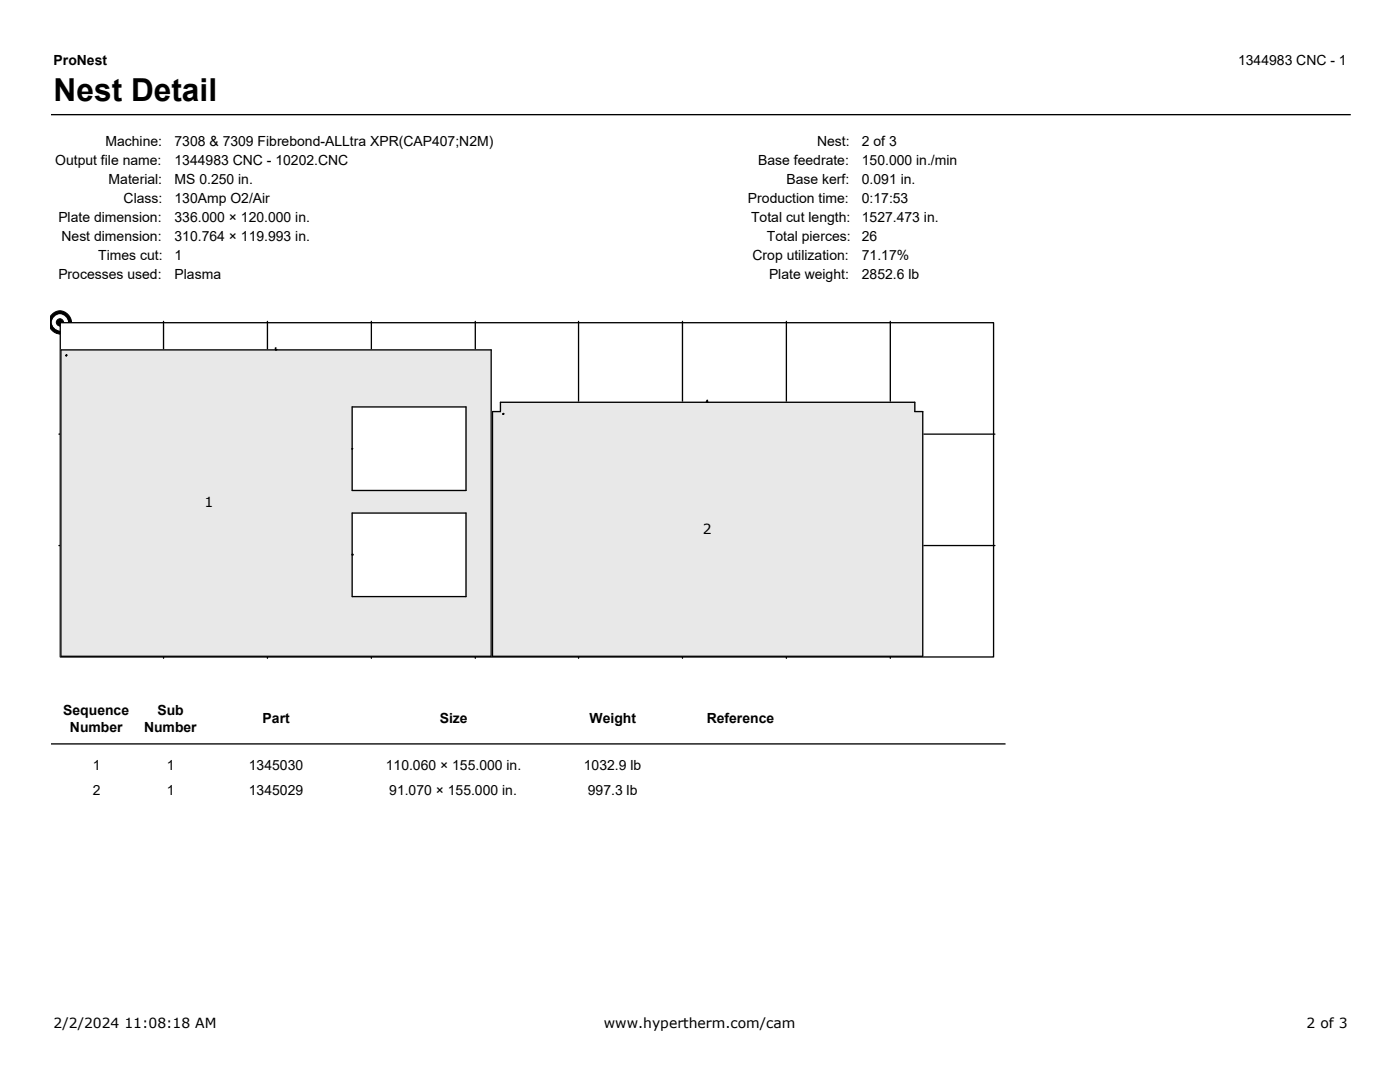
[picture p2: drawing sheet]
<svg xmlns="http://www.w3.org/2000/svg" width="279mm" height="216mm" viewBox="0 0 279 216" stroke-linecap="round" stroke-linejoin="round" font-family="sans-serif">
<defs><g id="words">
<text font-size="6.3" x="10.7" y="20.1">Nest Detail</text>
<g font-size="2.8">
<text x="10.7" y="13.1">ProNest</text>
<text x="247.1" y="13.1">1344983 CNC - 1</text>
<text x="21.1" y="29">Machine:</text>
<text x="34.8" y="29">7308 &amp; 7309 Fibrebond-ALLtra XPR(CAP407;N2M)</text>
<text x="163.1" y="29">Nest:</text>
<text x="172" y="29">2 of 3</text>
<text x="11" y="32.8">Output file name:</text>
<text x="34.8" y="32.9">1344983 CNC - 10202.CNC</text>
<text x="151.3" y="32.9">Base feedrate:</text>
<text x="172" y="32.9">150.000 in./min</text>
<text x="21.7" y="36.7">Material:</text>
<text x="24.7" y="40.5">Class:</text>
<text x="34.8" y="36.7">MS 0.250 in.</text>
<text x="34.8" y="40.5">130Amp O2/Air</text>
<text x="149.3" y="40.5">Production time:</text>
<text x="157" y="36.7">Base kerf:</text>
<text x="172" y="36.7">0.091 in.</text>
<text x="172" y="40.5">0:17:53</text>
<text x="11.6" y="44.3">Plate dimension:</text>
<text x="34.8" y="44.3">336.000 × 120.000 in.</text>
<text x="149.9" y="44.3">Total cut length:</text>
<text x="172" y="44.3">1527.473 in.</text>
<text x="12.3" y="48.1">Nest dimension:</text>
<text x="19.6" y="51.8">Times cut:</text>
<text x="34.8" y="48.1">310.764 × 119.993 in.</text>
<text x="34.8" y="51.9">1</text>
<text x="150.2" y="51.9">Crop utilization:</text>
<text x="153" y="48.1">Total pierces:</text>
<text x="172" y="48.1">26</text>
<text x="172" y="51.9">71.17%</text>
<text x="11.6" y="55.7">Processes used:</text>
<text x="34.8" y="55.7">Plasma</text>
<text x="153.5" y="55.7">Plate weight:</text>
<text x="172" y="55.7">2852.6 lb</text>
<text x="40.8" y="101.1">1</text>
<text x="140.3" y="106.6">2</text>
<text x="12.6" y="142.6">Sequence</text>
<text x="31.4" y="142.6">Sub</text>
<text x="14" y="146">Number</text>
<text x="28.7" y="146">Number</text>
<text x="52.4" y="144.3">Part</text>
<text x="87.8" y="144.3">Size</text>
<text x="117.7" y="144.3">Weight</text>
<text x="141" y="144.3">Reference</text>
<text x="18.5" y="153.6">1</text>
<text x="33.3" y="153.6">1</text>
<text x="49.7" y="153.6">1345030</text>
<text x="77" y="153.6">110.060 × 155.000 in.</text>
<text x="116.5" y="153.6">1032.9 lb</text>
<text x="18.5" y="158.7">2</text>
<text x="33.3" y="158.7">1</text>
<text x="49.7" y="158.7">1345029</text>
<text x="77.7" y="158.7">91.070 × 155.000 in.</text>
<text x="117.3" y="158.7">997.3 lb</text>
<text x="10.7" y="205.2">2/2/2024 11:08:18 AM</text>
<text x="120.5" y="205.2">www.hypertherm.com/cam</text>
<text x="260.8" y="205.2">2 of 3</text>
</g>
</g></defs>
<path d="M10.2 22.9h259.4" fill="none" stroke="#000" stroke-width=".26"/>
<g fill="#000" stroke="#000" stroke-width=".2">
<path d="M10.4 62.7a2.28 2.28 0 0 1 3.2 0 2.28 2.28 0 0 1 0 3.2 2.28 2.28 0 0 1-3.2 0l-.3-.5v-2.2z" fill-rule="evenodd"/>
<circle cx="12" cy="64.3" r=".72"/>
</g>
<circle cx="12" cy="64.3" r="1.5" fill="#fff" stroke="#fff" stroke-width=".2"/>
<path d="M12 64.4h186.3v66.7h-186.3z" fill-rule="evenodd" fill="#fff" stroke="#000" stroke-width=".26"/>
<g fill="none" stroke="#000" stroke-width=".26">
<path d="M12.2 69.8h85.8v61.2h-85.8zM13.2 70.9h.1M13.2 70.9v.1l.1-.1zM13.2 70.9v.1M32.6 64.1v5.6M53.4 64.1v5.6M55.1 69.4h-.1v.4h.2v-.1M74.1 64.1v5.6M94.9 64.1v5.6M115.5 64.1v16.2M136.2 64.1v16.2M141.2 79.9l-.2 .2 .4 .2"/>
<path d="M156.9 64.1v16.2M177.7 64.1v16.2M11.8 86.6h.2M12 86.6h.1M70.3 89.5h.1M70.3 81.2h22.7v16.7h-22.7zM99.9 80.3h82.7v1.8h1.6v48.9h-85.9v-48.9h1.6zM100.4 82.5l.1 .2zM100.4 82.7h.1M100.5 82.5l-.1 .2M184.3 86.6h14.3M11.8 108.9h.2"/>
<path d="M12 108.9h.1M70.3 110.7v-.1l.1 .1M70.3 110.7h.1M70.3 102.4h22.7v16.6h-22.7zM184.3 108.9h14.3M32.6 131v.4M53.4 131v.4M74.1 131v.4M94.9 131v.4M115.5 131v.4M136.2 131v.4M156.9 131v.4"/>
<path d="M177.7 131v.4M10.2 148.4h190.5"/>
</g>
<g fill="#e8e8e8" stroke="#e8e8e8" stroke-width=".26">
<path d="M13.2 70.9v.1l.1-.1zM70.3 81.2v16.7h22.7v-16.7zM70.3 102.4v16.6h22.7v-16.6zM12.2 69.8h85.8v61.2h-85.8z" fill-rule="evenodd"/>
<path d="M100.4 82.5l.1 .2zM99.9 80.3h82.7v1.8h1.6v48.9h-85.9v-48.9h1.6z" fill-rule="evenodd"/>
</g>
<use href="#words"/>
</svg>
